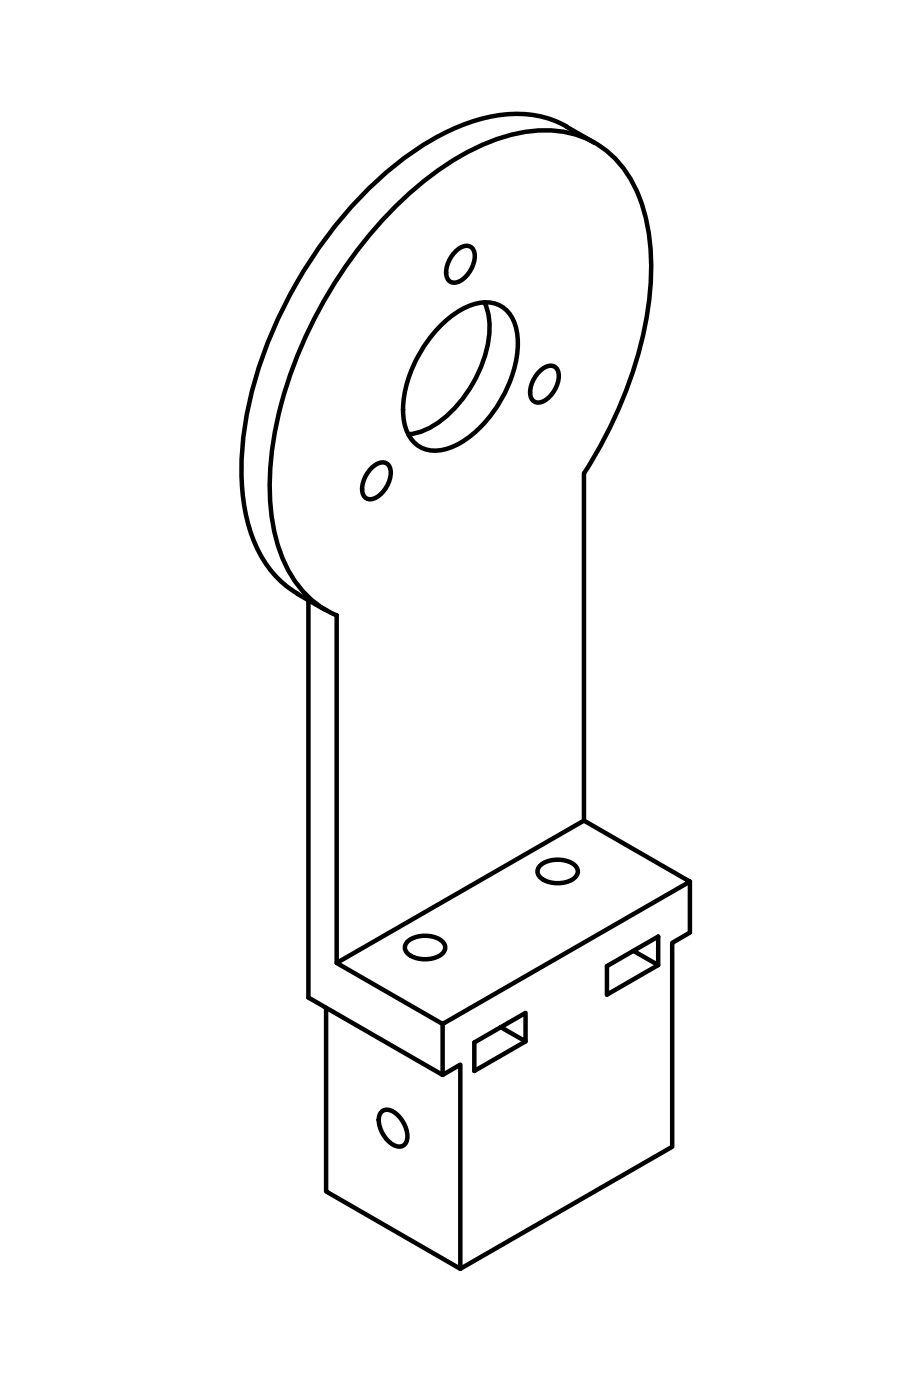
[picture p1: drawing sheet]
<svg xmlns="http://www.w3.org/2000/svg" width="74mm" height="112mm" viewBox="0 0 74 112" stroke-linecap="round" stroke-linejoin="round" font-family="sans-serif">
<!-- layer: Visible -->
<g fill="none" stroke="#000" stroke-width=".36">
<path d="M45.4 10.2l2.3 1.3M45.4 10.1a9.1 9.1 0 0 0-7.4-.4 24.2 24.2 0 0 0-10.7 7.9 34.8 34.8 0 0 0-7.8 17.6 16.4 16.4 0 0 0 1.1 8.8 8.1 8.1 0 0 0 3.2 3.6M29.8 37.5a.84 .84 0 0 1 1.4 0 2.27 2.27 0 0 1-1.4 2.5 .68 .68 0 0 1-.8-.8 2.55 2.55 0 0 1 .8-1.7zM35.4 26a5.4 5.4 0 0 1 3.8-1.8 2.5 2.5 0 0 1 2.2 2.4 9.6 9.6 0 0 1-3.1 7.8 5.4 5.4 0 0 1-3.7 1.7 2.5 2.5 0 0 1-2.2-2.4 9.6 9.6 0 0 1 3-7.7zM36.5 20.1a.84 .84 0 0 1 1.5 0 2.27 2.27 0 0 1-1.5 2.5 .68 .68 0 0 1-.8-.8 2.55 2.55 0 0 1 .8-1.7zM38.8 24.2a6.2 6.2 0 0 1-.1 4.7 9.7 9.7 0 0 1-4.6 5.6l-.7 .2-.7 .1M43.3 29.7a.84 .84 0 0 1 1.4 0 2.27 2.27 0 0 1-1.4 2.6 .68 .68 0 0 1-.8-.9 2.55 2.55 0 0 1 .8-1.7zM23.8 47.6l2.3 1.3M24.7 48.1v31.8l10.8 6.2M27 49.3v27.9M27 49.3a8.5 8.5 0 0 1-4.9-6.1 22.7 22.7 0 0 1 .9-12.4 35.3 35.3 0 0 1 11.5-16.7 16.6 16.6 0 0 1 8.9-3.7 7.8 7.8 0 0 1 7.8 5.4 19.3 19.3 0 0 1 .3 11.1 35.1 35.1 0 0 1-4.7 11v27.9M27 77.2l19.8-11.4 8.5 4.9-19.8 11.4z"/>
<path d="M32.6 75.5a2.27 2.27 0 0 1 2.9 0 .68 .68 0 0 1-.3 1.1 2.34 2.34 0 0 1-2.6-.2l-.1-.3v-.3zM43.2 69.4a2.27 2.27 0 0 1 2.9 0 .68 .68 0 0 1-.3 1.1 2.34 2.34 0 0 1-2.6-.2l-.1-.3v-.3zM50.7 76.2l2 1.1v-2.2l-4.1 2.3v2.3l4.1-2.4M55.3 70.7v4l-1.4 .9v16.3l-17 9.8v-16.4l-1.4 .8v-4M26.1 80.8v14.7l10.8 6.2M30.6 89.1a.93 .93 0 0 1 1.3 .3 1.95 1.95 0 0 1 .5 2.3 .93 .93 0 0 1-1.3-.2 1.95 1.95 0 0 1-.5-2.4zM40.1 82.3l2 1.2v-2.3l-4.1 2.3v2.3l4.1-2.3"/>
</g>
</svg>
